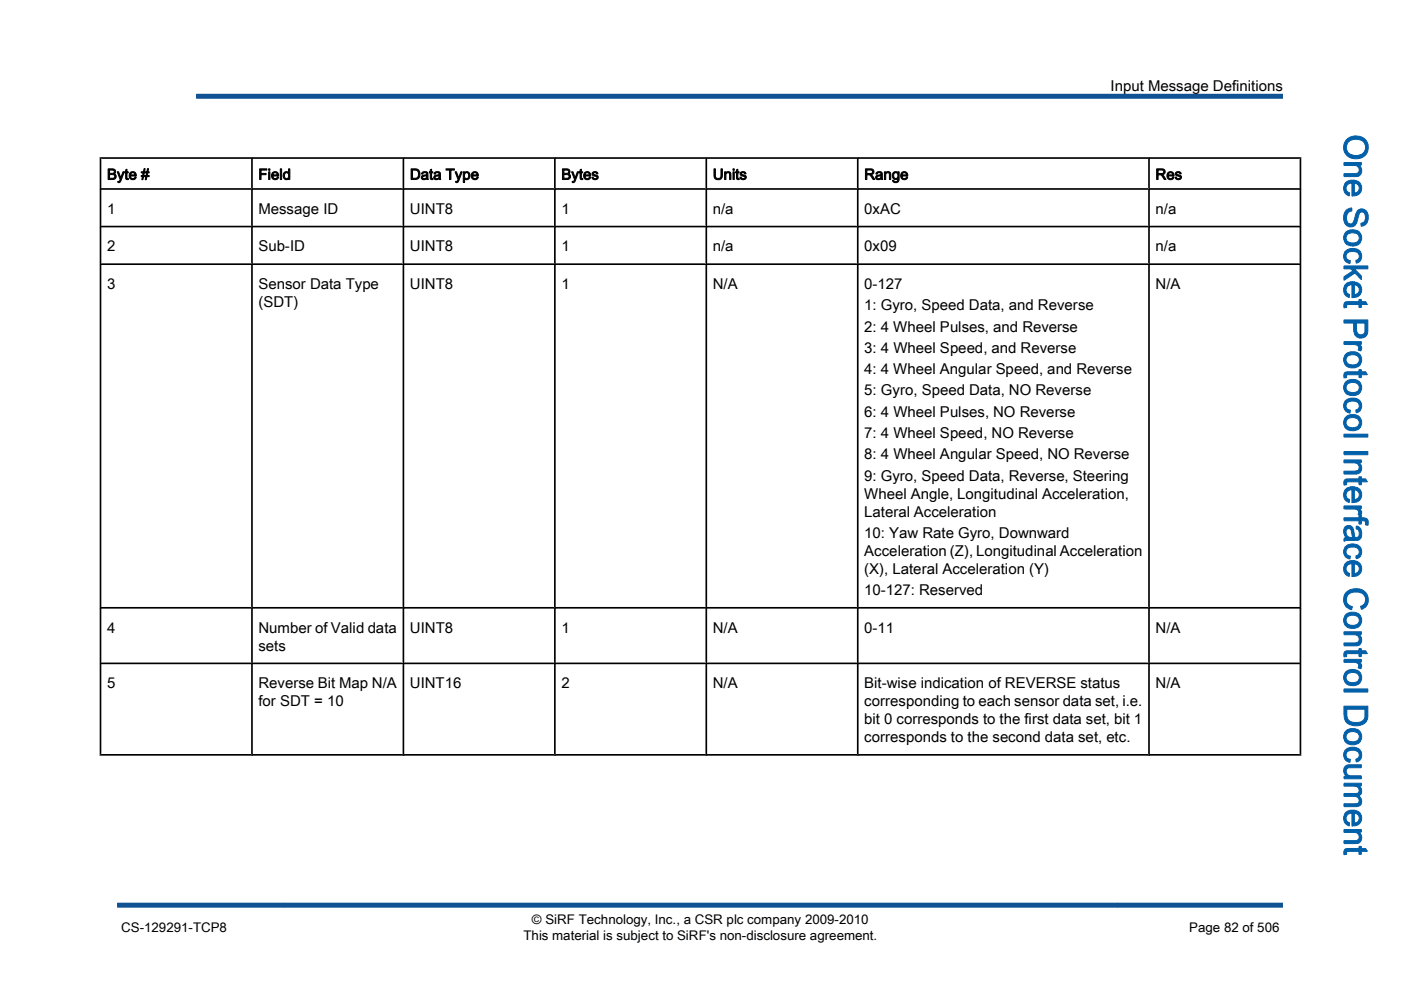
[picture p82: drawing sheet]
<svg xmlns="http://www.w3.org/2000/svg" width="297mm" height="210mm" viewBox="0 0 297 210" stroke-linecap="round" stroke-linejoin="round" font-family="sans-serif">
<defs><g id="words">
<text font-size="7.1" fill="#0060a9" x="285" y="28.5" transform="rotate(90 285 28.5)">One Socket Protocol Interface Control Document</text>
<g font-size="3.2">
<text x="235.5" y="19.3">Input Message Definitions</text>
<text x="22.7" y="38.1">Byte #</text>
<text x="54.8" y="38.1">Field</text>
<text x="86.9" y="38.1">Data Type</text>
<text x="119" y="38.1">Bytes</text>
<text x="151.1" y="38.1">Units</text>
<text x="183.2" y="38.1">Range</text>
<text x="245" y="38.1">Res</text>
<text x="22.7" y="45.3">1</text>
<text x="54.8" y="45.3">Message ID</text>
<text x="86.9" y="45.3">UINT8</text>
<text x="119" y="45.3">1</text>
<text x="151.1" y="45.3">n/a</text>
<text x="183.2" y="45.3">0xAC</text>
<text x="245" y="45.3">n/a</text>
<text x="22.7" y="53.3">2</text>
<text x="54.8" y="53.3">Sub-ID</text>
<text x="86.9" y="53.3">UINT8</text>
<text x="119" y="53.3">1</text>
<text x="151.1" y="53.3">n/a</text>
<text x="183.2" y="53.3">0x09</text>
<text x="245" y="53.3">n/a</text>
<text x="22.7" y="61.3">3</text>
<text x="54.8" y="61.3">Sensor Data Type</text>
<text x="54.8" y="65.1">(SDT)</text>
<text x="86.9" y="61.3">UINT8</text>
<text x="119" y="61.3">1</text>
<text x="151.1" y="61.3">N/A</text>
<text x="183.2" y="61.3">0-127</text>
<text x="183.2" y="65.8">1: Gyro, Speed Data, and Reverse</text>
<text x="245" y="61.3">N/A</text>
<text x="183.2" y="70.3">2: 4 Wheel Pulses, and Reverse</text>
<text x="183.2" y="74.8">3: 4 Wheel Speed, and Reverse</text>
<text x="183.2" y="79.4">4: 4 Wheel Angular Speed, and Reverse</text>
<text x="183.2" y="83.9">5: Gyro, Speed Data, NO Reverse</text>
<text x="183.2" y="88.4">6: 4 Wheel Pulses, NO Reverse</text>
<text x="183.2" y="92.9">7: 4 Wheel Speed, NO Reverse</text>
<text x="183.2" y="97.4">8: 4 Wheel Angular Speed, NO Reverse</text>
<text x="183.2" y="101.9">9: Gyro, Speed Data, Reverse, Steering</text>
<text x="183.2" y="105.7">Wheel Angle, Longitudinal Acceleration,</text>
<text x="183.2" y="109.6">Lateral Acceleration</text>
<text x="183.2" y="114.1">10: Yaw Rate Gyro, Downward</text>
<text x="183.2" y="117.9">Acceleration (Z), Longitudinal Acceleration</text>
<text x="183.2" y="121.7">(X), Lateral Acceleration (Y)</text>
<text x="183.2" y="126.2">10-127: Reserved</text>
<text x="22.7" y="134.2">4</text>
<text x="54.8" y="134.2">Number of Valid data</text>
<text x="54.8" y="138">sets</text>
<text x="86.9" y="134.2">UINT8</text>
<text x="119" y="134.2">1</text>
<text x="151.1" y="134.2">N/A</text>
<text x="183.2" y="134.2">0-11</text>
<text x="245" y="134.2">N/A</text>
<text x="22.7" y="146">5</text>
<text x="54.8" y="146">Reverse Bit Map N/A</text>
<text x="54.8" y="149.8">for SDT = 10</text>
<text x="86.9" y="146">UINT16</text>
<text x="119" y="146">2</text>
<text x="151.1" y="146">N/A</text>
<text x="183.2" y="146">Bit-wise indication of REVERSE status</text>
<text x="183.2" y="149.8">corresponding to each sensor data set, i.e.</text>
<text x="245" y="146">N/A</text>
<text x="183.2" y="153.6">bit 0 corresponds to the first data set, bit 1</text>
<text x="183.2" y="157.4">corresponds to the second data set, etc.</text>
</g>
<g font-size="2.8">
<text x="25.7" y="197.7">CS-129291-TCP8</text>
<text x="112.8" y="196">© SiRF Technology, Inc., a CSR plc company 2009-2010</text>
<text x="252.2" y="197.7">Page 82 of 506</text>
<text x="111" y="199.4">This material is subject to SiRF's non-disclosure agreement.</text>
</g>
</g></defs>
<g fill="none" stroke="#000" stroke-width=".35">
<path d="M21.1 33.5h254.8M21.3 33.3v127M53.4 33.3v127M85.5 33.3v127M117.6 33.3v127M149.7 33.3v127M181.9 33.3v127M243.6 33.3v127M275.7 33.3v127M21.1 40.1h254.8M21.1 48.1h254.8M21.1 56h254.8"/>
<path d="M21.1 128.9h254.8M21.1 140.7h254.8M21.1 160.1h254.8"/>
</g>
<path d="M41.7 20.4h230.3M25 192h247" fill="none" stroke="#105294" stroke-width="1.1"/>
<use href="#words"/>
</svg>
